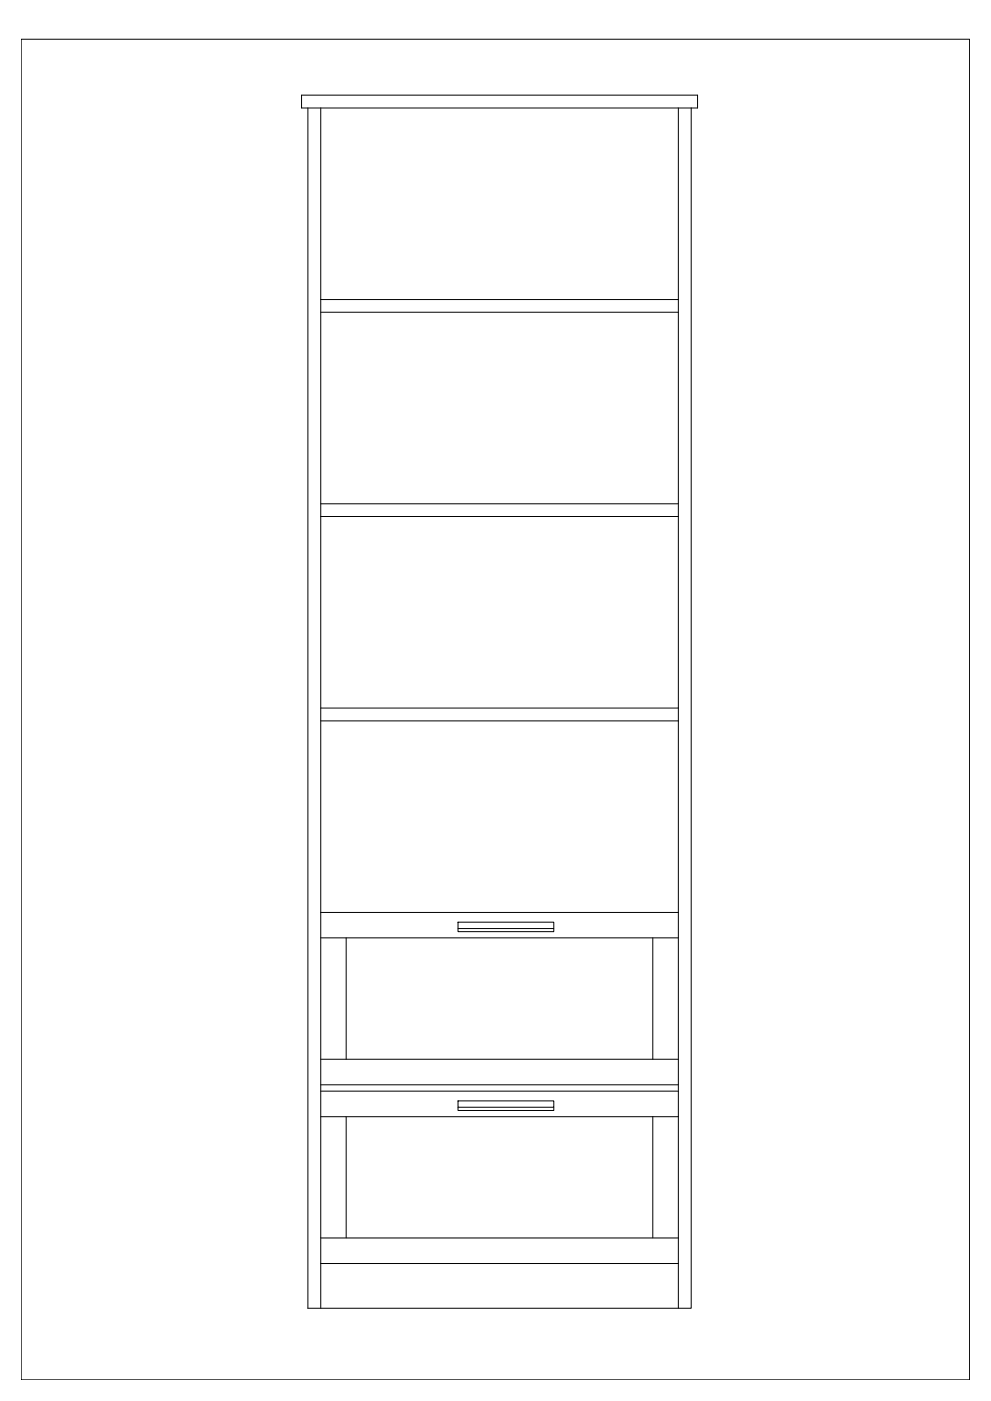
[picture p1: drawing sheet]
<svg xmlns="http://www.w3.org/2000/svg" width="297mm" height="420mm" viewBox="0 0 297 420" stroke-linecap="round" stroke-linejoin="round" font-family="sans-serif">
<g fill="none" stroke="#000" stroke-width=".3">
<path d="M6.3 11.8h284.3v402h-284.3zM90.4 28.5h118.7v3.9h-118.7zM92.3 32.4v359.9h114.9v-359.9M96.1 32.4v359.9M203.3 32.4v359.9M96.1 89.8h107.2M96.1 93.6h107.2M96.1 151.1h107.2M96.1 154.9h107.2M96.1 212.3h107.2M96.1 216.2h107.2M96.1 273.6h107.2"/>
<path d="M137.3 276.6h28.7v1.9h-28.7zM137.3 278.5v.9h28.7v-.9M96.1 281.3h107.2M103.8 281.3v36.4M195.7 281.3v36.4M96.1 317.7h107.2M96.1 327.2h107.2M96.1 334.9h107.2M96.1 325.3h107.2M103.8 334.9v36.4M137.3 330.2h28.7v1.9h-28.7zM137.3 332.1v.9h28.7v-.9"/>
<path d="M195.7 334.9v36.4M96.1 378.9h107.2M96.1 371.3h107.2"/>
</g>
</svg>
